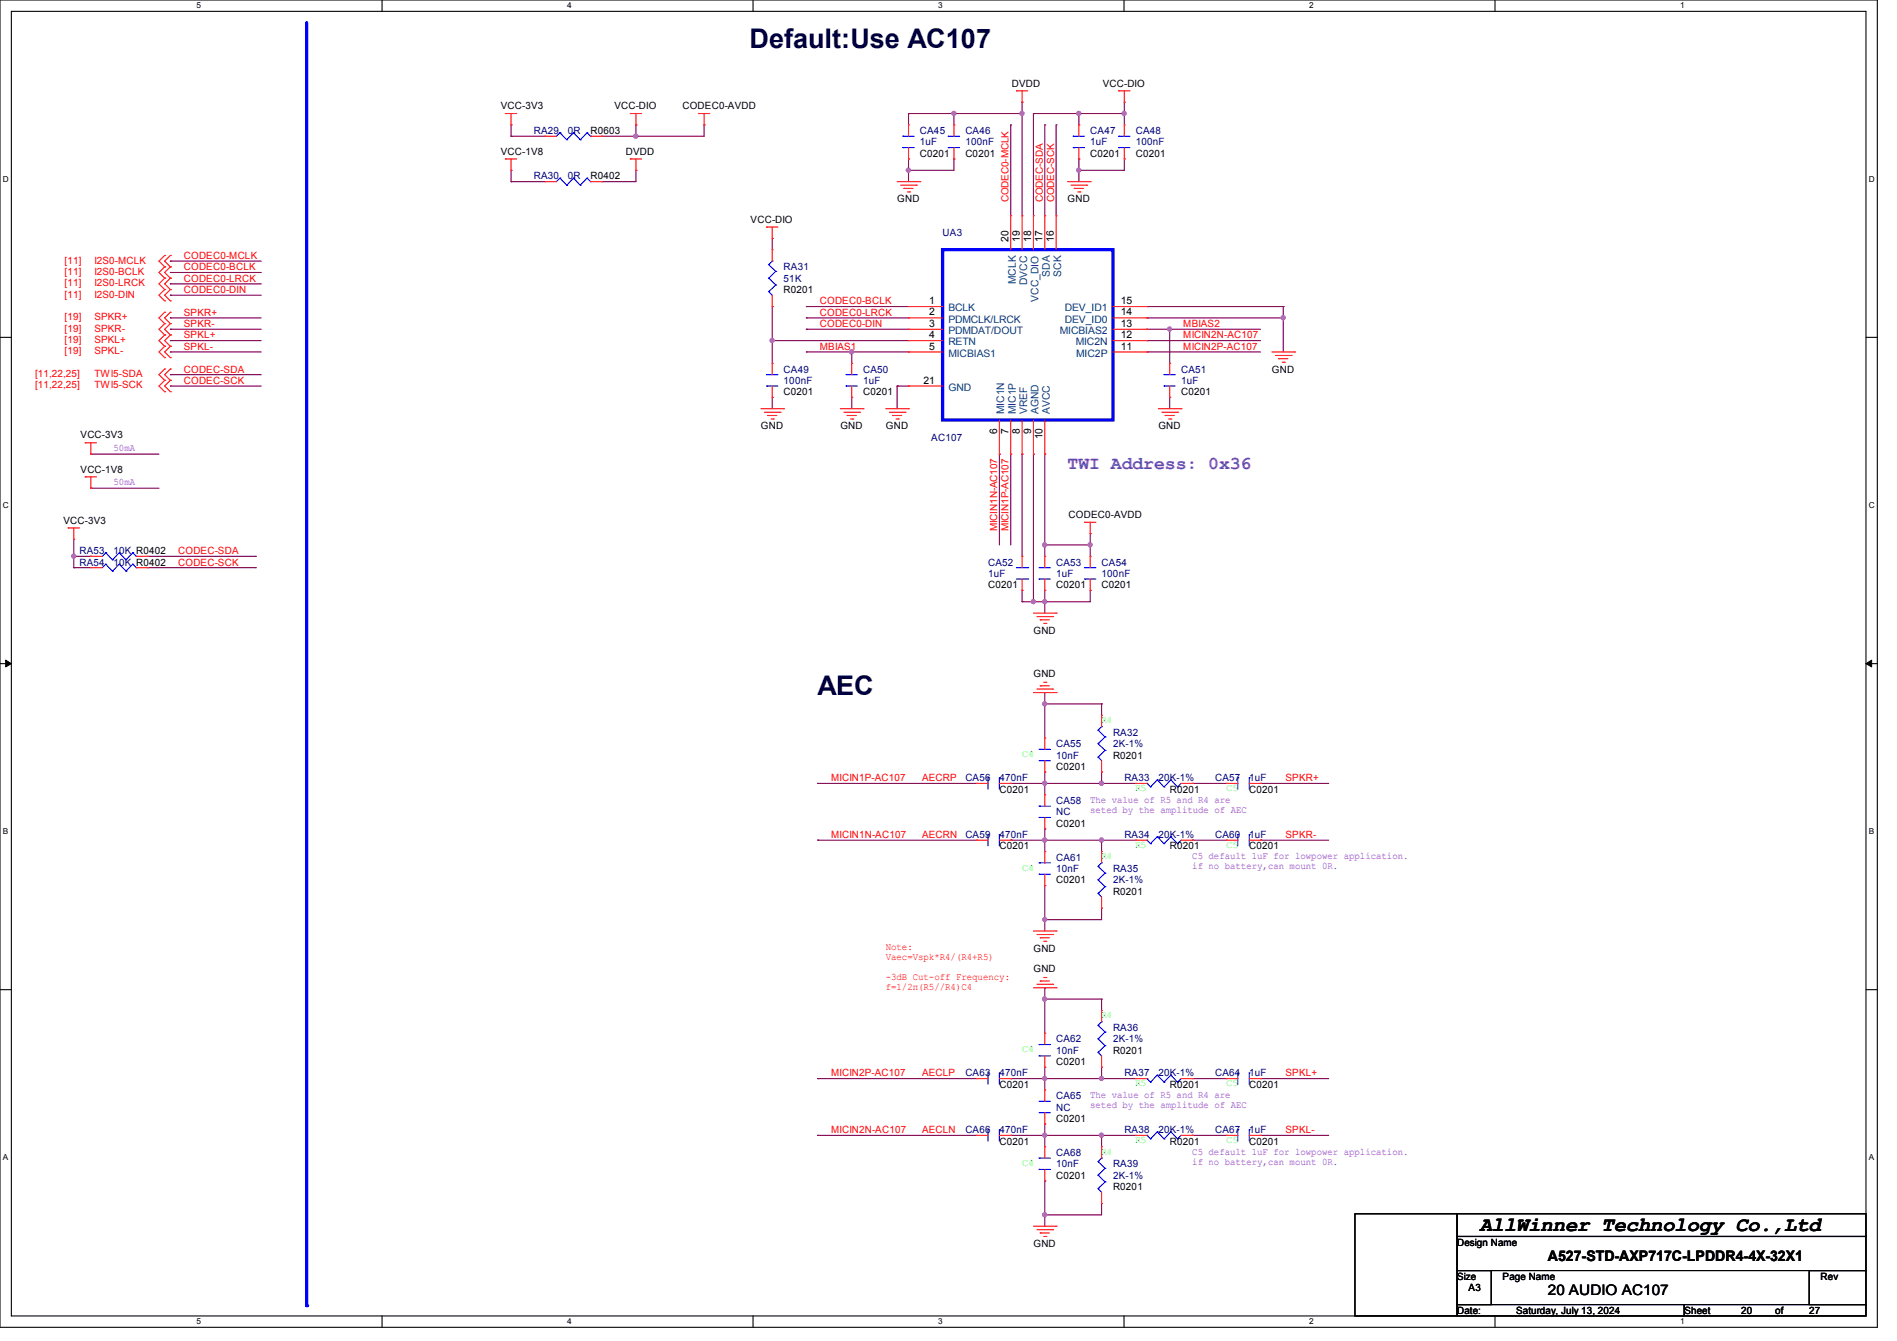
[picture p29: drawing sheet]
<svg xmlns="http://www.w3.org/2000/svg" width="297mm" height="210mm" viewBox="0 0 297 210" stroke-linecap="round" stroke-linejoin="round" font-family="sans-serif">
<defs><g id="words">
<g font-size="4.2" fill="#000040">
<text x="117.3" y="7.5">Default:Use AC107</text>
<text x="128" y="108.8">AEC</text>
</g>
<text font-size="3.2" x="231.7" y="192.7">AllWinner Technology Co.,Ltd</text>
<text font-size="2.8" fill="#8000ff" x="167.1" y="73.5">TWI Address: 0x36</text>
<g font-size="2.3">
<text x="242.3" y="197.5">A527-STD-AXP717C-LPDDR4-4X-32X1</text>
<text x="242.3" y="202.8">20 AUDIO AC107</text>
</g>
<g font-size="1.6">
<text x="78.4" y="17.1">VCC-3V3</text>
<text x="96.2" y="17.1">VCC-DIO</text>
<text x="106.9" y="17.1">CODEC0-AVDD</text>
<text x="158.4" y="13.5">DVDD</text>
<text x="172.6" y="13.5">VCC-DIO</text>
<text x="92.5" y="21">R0603</text>
<text x="78.4" y="24.2">VCC-1V8</text>
<text x="92.5" y="28.1">R0402</text>
<text x="98" y="24.2">DVDD</text>
<text x="144" y="24.6">C0201</text>
<text x="151.1" y="24.6">C0201</text>
<text x="170.7" y="24.6">C0201</text>
<text x="177.8" y="24.6">C0201</text>
<text x="117.5" y="34.9">VCC-DIO</text>
<text x="140.5" y="31.7">GND</text>
<text x="167.1" y="31.7">GND</text>
<text x="157.9" y="37.9" transform="rotate(-90 157.9 37.9)">20</text>
<text x="159.7" y="37.9" transform="rotate(-90 159.7 37.9)">19</text>
<text x="161.4" y="37.9" transform="rotate(-90 161.4 37.9)">18</text>
<text x="163.2" y="37.9" transform="rotate(-90 163.2 37.9)">17</text>
<text x="165" y="37.9" transform="rotate(-90 165 37.9)">16</text>
<text x="122.7" y="45.9">R0201</text>
<text x="145.5" y="47.6">1</text>
<text x="175.5" y="47.6">15</text>
<text x="145.5" y="49.4">2</text>
<text x="145.5" y="51.2">3</text>
<text x="145.5" y="53">4</text>
<text x="175.5" y="53">12</text>
<text x="175.5" y="51.2">13</text>
<text x="175.5" y="49.4">14</text>
<text x="145.5" y="54.7">5</text>
<text x="175.5" y="54.7">11</text>
<text x="199.1" y="58.3">GND</text>
<text x="122.7" y="61.9">C0201</text>
<text x="135.1" y="61.9">C0201</text>
<text x="144.6" y="60.1">21</text>
<text x="184.9" y="61.9">C0201</text>
<text x="12.6" y="68.7">VCC-3V3</text>
<text x="119.1" y="67.2">GND</text>
<text x="131.6" y="67.2">GND</text>
<text x="138.7" y="67.2">GND</text>
<text x="156.1" y="67.9" transform="rotate(-90 156.1 67.9)">6</text>
<text x="157.9" y="67.9" transform="rotate(-90 157.9 67.9)">7</text>
<text x="159.7" y="67.9" transform="rotate(-90 159.7 67.9)">8</text>
<text x="161.4" y="67.9" transform="rotate(-90 161.4 67.9)">9</text>
<text x="163.2" y="68.8" transform="rotate(-90 163.2 68.8)">10</text>
<text x="181.4" y="67.2">GND</text>
<text x="12.6" y="74">VCC-1V8</text>
<text x="9.9" y="82">VCC-3V3</text>
<text x="167.3" y="81.1">CODEC0-AVDD</text>
<text x="154.7" y="92.1">C0201</text>
<text x="165.4" y="92.1">C0201</text>
<text x="172.5" y="92.1">C0201</text>
<text x="161.8" y="99.2">GND</text>
<text x="161.8" y="106">GND</text>
<text x="174.3" y="118.8">R0201</text>
<text x="156.5" y="124.1">C0201</text>
<text x="165.4" y="120.6">C0201</text>
<text x="183.1" y="124.1">R0201</text>
<text x="195.6" y="124.1">C0201</text>
<text x="165.4" y="129.5">C0201</text>
<text x="156.5" y="133">C0201</text>
<text x="183.1" y="133">R0201</text>
<text x="195.6" y="133">C0201</text>
<text x="165.4" y="138.3">C0201</text>
<text x="174.3" y="140.1">R0201</text>
<text x="161.8" y="149">GND</text>
<text x="161.8" y="152.2">GND</text>
<text x="165.4" y="166.8">C0201</text>
<text x="174.3" y="165">R0201</text>
<text x="156.5" y="170.3">C0201</text>
<text x="183.1" y="170.3">R0201</text>
<text x="195.6" y="170.3">C0201</text>
<text x="156.5" y="179.2">C0201</text>
<text x="165.4" y="175.7">C0201</text>
<text x="183.1" y="179.2">R0201</text>
<text x="195.6" y="179.2">C0201</text>
<text x="165.4" y="184.6">C0201</text>
<text x="174.3" y="186.4">R0201</text>
<text x="161.8" y="195.2">GND</text>
<text x="228.1" y="195.1">Design Name</text>
<text x="228.1" y="200.4">Size</text>
<text x="229.9" y="202.2">A3</text>
<text x="235.3" y="200.4">Page Name</text>
<text x="285" y="200.4">Rev</text>
<text x="228.1" y="205.7">Date:</text>
<text x="237.4" y="205.7">Saturday, July 13, 2024</text>
<text x="263.7" y="205.7">Sheet</text>
<text x="272.6" y="205.7">20</text>
<text x="277.9" y="205.7">of</text>
<text x="283.3" y="205.7">27</text>
</g>
<g font-size="1.6" fill="#000080">
<text x="83.6" y="21">RA29</text>
<text x="88.9" y="21">0R</text>
<text x="144" y="21">CA45</text>
<text x="144" y="22.8">1uF</text>
<text x="151.1" y="21">CA46</text>
<text x="151.1" y="22.8">100nF</text>
<text x="170.7" y="21">CA47</text>
<text x="170.7" y="22.8">1uF</text>
<text x="177.8" y="21">CA48</text>
<text x="177.8" y="22.8">100nF</text>
<text x="83.6" y="28.1">RA30</text>
<text x="88.9" y="28.1">0R</text>
<text x="147.6" y="37">UA3</text>
<text x="122.7" y="42.3">RA31</text>
<text x="122.7" y="44.1">51K</text>
<text x="122.7" y="58.3">CA49</text>
<text x="135.1" y="58.3">CA50</text>
<text x="184.9" y="58.3">CA51</text>
<text x="122.7" y="60.1">100nF</text>
<text x="135.1" y="60.1">1uF</text>
<text x="184.9" y="60.1">1uF</text>
<text x="145.8" y="69">AC107</text>
<text x="12.4" y="88.6">RA54</text>
<text x="12.4" y="86.8">RA53</text>
<text x="17.8" y="88.6">10K R0402</text>
<text x="17.8" y="86.8">10K R0402</text>
<text x="154.7" y="88.6">CA52</text>
<text x="165.4" y="88.6">CA53</text>
<text x="172.5" y="88.6">CA54</text>
<text x="154.7" y="90.3">1uF</text>
<text x="165.4" y="90.3">1uF</text>
<text x="172.5" y="90.3">100nF</text>
<text x="165.4" y="117">CA55</text>
<text x="165.4" y="118.8">10nF</text>
<text x="174.3" y="115.2">RA32</text>
<text x="174.3" y="117">2K-1%</text>
<text x="151.1" y="122.3">CA56</text>
<text x="156.5" y="122.3">470nF</text>
<text x="165.4" y="125.9">CA58</text>
<text x="176" y="122.3">RA33</text>
<text x="181.4" y="122.3">20K-1%</text>
<text x="190.3" y="122.3">CA57</text>
<text x="195.6" y="122.3">1uF</text>
<text x="151.1" y="131.2">CA59</text>
<text x="156.5" y="131.2">470nF</text>
<text x="165.4" y="127.7">NC</text>
<text x="176" y="131.2">RA34</text>
<text x="181.4" y="131.2">20K-1%</text>
<text x="190.3" y="131.2">CA60</text>
<text x="195.6" y="131.2">1uF</text>
<text x="165.4" y="134.8">CA61</text>
<text x="165.4" y="136.6">10nF</text>
<text x="174.3" y="136.6">RA35</text>
<text x="174.3" y="138.3">2K-1%</text>
<text x="174.3" y="161.5">RA36</text>
<text x="165.4" y="163.2">CA62</text>
<text x="165.4" y="165">10nF</text>
<text x="174.3" y="163.2">2K-1%</text>
<text x="151.1" y="168.6">CA63</text>
<text x="156.5" y="168.6">470nF</text>
<text x="165.4" y="172.1">CA65</text>
<text x="165.4" y="173.9">NC</text>
<text x="176" y="168.6">RA37</text>
<text x="181.4" y="168.6">20K-1%</text>
<text x="190.3" y="168.6">CA64</text>
<text x="195.6" y="168.6">1uF</text>
<text x="151.1" y="177.5">CA66</text>
<text x="156.5" y="177.5">470nF</text>
<text x="176" y="177.5">RA38</text>
<text x="181.4" y="177.5">20K-1%</text>
<text x="190.3" y="177.5">CA67</text>
<text x="195.6" y="177.5">1uF</text>
<text x="165.4" y="181">CA68</text>
<text x="165.4" y="182.8">10nF</text>
<text x="174.3" y="182.8">RA39</text>
<text x="174.3" y="184.6">2K-1%</text>
</g>
<g font-size="1.6" fill="#f00">
<text x="10.1" y="41.3">[11]</text>
<text x="14.8" y="41.3">I2S0-MCLK</text>
<text x="28.8" y="40.6">CODEC0-MCLK</text>
<text x="10.1" y="43.1">[11]</text>
<text x="10.1" y="44.8">[11]</text>
<text x="10.1" y="46.6">[11]</text>
<text x="14.8" y="43.1">I2S0-BCLK</text>
<text x="14.8" y="44.8">I2S0-LRCK</text>
<text x="14.8" y="46.6">I2S0-DIN</text>
<text x="28.8" y="42.3">CODEC0-BCLK</text>
<text x="28.8" y="44.1">CODEC0-LRCK</text>
<text x="28.8" y="45.9">CODEC0-DIN</text>
<text x="128.4" y="47.7">CODEC0-BCLK</text>
<text x="10.1" y="50.2">[19]</text>
<text x="10.1" y="51.9">[19]</text>
<text x="10.1" y="53.7">[19]</text>
<text x="14.8" y="50.2">SPKR+</text>
<text x="14.8" y="51.9">SPKR-</text>
<text x="14.8" y="53.7">SPKL+</text>
<text x="28.8" y="49.4">SPKR+</text>
<text x="28.8" y="51.2">SPKR-</text>
<text x="28.8" y="53">SPKL+</text>
<text x="128.4" y="49.4">CODEC0-LRCK</text>
<text x="128.4" y="51.2">CODEC0-DIN</text>
<text x="185.3" y="51.2">MBIAS2</text>
<text x="185.3" y="53">MICIN2N-AC107</text>
<text x="5.5" y="59.1">[11,22,25]</text>
<text x="10.1" y="55.5">[19]</text>
<text x="14.8" y="59.1">TWI5-SDA</text>
<text x="14.8" y="55.5">SPKL-</text>
<text x="28.8" y="58.3">CODEC-SDA</text>
<text x="28.8" y="54.8">SPKL-</text>
<text x="128.4" y="54.8">MBIAS1</text>
<text x="185.3" y="54.8">MICIN2P-AC107</text>
<text x="5.5" y="60.8">[11,22,25]</text>
<text x="14.8" y="60.8">TWI5-SCK</text>
<text x="28.8" y="60.1">CODEC-SCK</text>
<text x="27.9" y="88.6">CODEC-SCK</text>
<text x="27.9" y="86.8">CODEC-SDA</text>
<text x="130.1" y="122.3">MICIN1P-AC107</text>
<text x="144.4" y="122.3">AECRP</text>
<text x="201.3" y="122.3">SPKR+</text>
<text x="130.1" y="131.2">MICIN1N-AC107</text>
<text x="144.4" y="131.2">AECRN</text>
<text x="201.3" y="131.2">SPKR-</text>
<text x="138.7" y="148.8">Note:</text>
<text x="138.7" y="150.4">Vaec=Vspk*R4/(R4+R5)</text>
<text x="138.7" y="153.5">-3dB Cut-off Frequency:</text>
<text x="138.7" y="155.1">f=1/2π(R5//R4)C4</text>
<text x="130.1" y="168.6">MICIN2P-AC107</text>
<text x="144.4" y="168.6">AECLP</text>
<text x="201.3" y="168.6">SPKL+</text>
<text x="130.1" y="177.5">MICIN2N-AC107</text>
<text x="144.4" y="177.5">AECLN</text>
<text x="201.3" y="177.5">SPKL-</text>
</g>
<g font-size="1.6" fill="#004080">
<text x="159" y="44.5" transform="rotate(-90 159 44.5)">MCLK</text>
<text x="160.8" y="44.7" transform="rotate(-90 160.8 44.7)">DVCC</text>
<text x="162.6" y="47.3" transform="rotate(-90 162.6 47.3)">VCC_DIO</text>
<text x="164.4" y="43.4" transform="rotate(-90 164.4 43.4)">SDA</text>
<text x="166.1" y="43.4" transform="rotate(-90 166.1 43.4)">SCK</text>
<text x="148.5" y="48.7">BCLK</text>
<text x="148.5" y="50.5">PDMCLK/LRCK</text>
<text x="148.5" y="52.3">PDMDAT/DOUT</text>
<text x="165.9" y="52.3">MICBIAS2</text>
<text x="166.7" y="50.5">DEV_ID0</text>
<text x="166.7" y="48.7">DEV_ID1</text>
<text x="148.5" y="54.1">RETN</text>
<text x="148.5" y="55.8">MICBIAS1</text>
<text x="168.4" y="54.1">MIC2N</text>
<text x="168.5" y="55.8">MIC2P</text>
<text x="148.5" y="61.2">GND</text>
<text x="157.2" y="64.9" transform="rotate(-90 157.2 64.9)">MIC1N</text>
<text x="159" y="64.9" transform="rotate(-90 159 64.9)">MIC1P</text>
<text x="160.8" y="64.9" transform="rotate(-90 160.8 64.9)">VREF</text>
<text x="162.6" y="64.9" transform="rotate(-90 162.6 64.9)">AGND</text>
<text x="164.4" y="64.9" transform="rotate(-90 164.4 64.9)">AVCC</text>
</g>
<g font-size="1.6" fill="#8000ff">
<text x="17.8" y="70.6">50mA</text>
<text x="17.8" y="75.9">50mA</text>
<text x="170.7" y="125.7">The value of R5 and R4 are</text>
<text x="170.7" y="127.3">seted by the amplitude of AEC</text>
<text x="186.7" y="134.6">C5 default 1uF for lowpower application.</text>
<text x="186.7" y="136.1">if no battery,can mount 0R.</text>
<text x="170.7" y="171.9">The value of R5 and R4 are</text>
<text x="170.7" y="173.5">seted by the amplitude of AEC</text>
<text x="186.7" y="180.8">C5 default 1uF for lowpower application.</text>
<text x="186.7" y="182.4">if no battery,can mount 0R.</text>
</g>
<g font-size="1.6" fill="#0f0">
<text x="172.5" y="113.2">R4</text>
<text x="160" y="118.6">C4</text>
<text x="177.8" y="123.9">R5</text>
<text x="192" y="123.9">C5</text>
<text x="160" y="136.4">C4</text>
<text x="172.5" y="134.6">R4</text>
<text x="177.8" y="132.8">R5</text>
<text x="192" y="132.8">C5</text>
<text x="172.5" y="159.5">R4</text>
<text x="160" y="164.8">C4</text>
<text x="177.8" y="170.1">R5</text>
<text x="192" y="170.1">C5</text>
<text x="177.8" y="179">R5</text>
<text x="192" y="179">C5</text>
<text x="160" y="182.6">C4</text>
<text x="172.5" y="180.8">R4</text>
</g>
<g font-size="1.5" fill="#f00">
<text x="157.9" y="31.7" transform="rotate(-90 157.9 31.7)">CODEC0-MCLK</text>
<text x="163.2" y="31.7" transform="rotate(-90 163.2 31.7)">CODEC-SDA</text>
<text x="165" y="31.7" transform="rotate(-90 165 31.7)">CODEC-SCK</text>
<text x="156.1" y="83.2" transform="rotate(-90 156.1 83.2)">MICIN1N-AC107</text>
<text x="157.9" y="83.2" transform="rotate(-90 157.9 83.2)">MICIN1P-AC107</text>
</g>
<g font-size="1.3">
<text x="30.8" y="1.3">5</text>
<text x="88.8" y="1.3">4</text>
<text x="146.9" y="1.3">3</text>
<text x="205" y="1.3">2</text>
<text x="263.1" y="1.3">1</text>
<text x=".5" y="28.4">D</text>
<text x="292.6" y="28.4">D</text>
<text x=".5" y="79.5">C</text>
<text x="292.6" y="79.5">C</text>
<text x=".5" y="130.6">B</text>
<text x="292.6" y="130.6">B</text>
<text x=".5" y="181.7">A</text>
<text x="292.6" y="181.7">A</text>
<text x="30.8" y="207.4">5</text>
<text x="88.8" y="207.4">4</text>
<text x="146.9" y="207.4">3</text>
<text x="205" y="207.4">2</text>
<text x="263.1" y="207.4">1</text>
</g>
</g></defs>
<path d="M0 0h293.9v207.9h-293.9zM1.8 1.8h290.3v204.3h-290.3z" fill="none" stroke="#000" stroke-width=".17"/>
<g fill="#fff">
<path d="M30.8 .2h.7v1.4h-.7z"/>
<path d="M30.8 206.2h.7v1.4h-.7z"/>
</g>
<path d="M59.8 0v1.8M59.8 206.1v1.8" fill="none" stroke="#000" stroke-width=".17"/>
<g fill="#fff">
<path d="M88.8 .2h.7v1.4h-.7z"/>
<path d="M88.8 206.2h.7v1.4h-.7z"/>
</g>
<path d="M117.9 0v1.8M117.9 206.1v1.8" fill="none" stroke="#000" stroke-width=".17"/>
<g fill="#fff">
<path d="M146.9 .2h.7v1.4h-.7z"/>
<path d="M146.9 206.2h.7v1.4h-.7z"/>
</g>
<path d="M176 0v1.8M176 206.1v1.8" fill="none" stroke="#000" stroke-width=".17"/>
<g fill="#fff">
<path d="M205 .2h.7v1.4h-.7z"/>
<path d="M205 206.2h.7v1.4h-.7z"/>
</g>
<path d="M234.1 0v1.8M234.1 206.1v1.8" fill="none" stroke="#000" stroke-width=".17"/>
<g fill="#fff">
<path d="M263.1 .2h.6v1.4h-.6z"/>
<path d="M263.1 206.2h.6v1.4h-.6z"/>
<path d="M.5 27.3h.9v1.4h-.9z"/>
<path d="M292.6 27.3h.9v1.4h-.9z"/>
<path d="M.5 78.4h.9v1.4h-.9z"/>
<path d="M292.6 78.4h.9v1.4h-.9z"/>
</g>
<path d="M0 52.8h1.8M292.1 52.8h1.8" fill="none" stroke="#000" stroke-width=".17"/>
<g fill="#fff">
<path d="M.5 129.5h.8v1.4h-.8z"/>
<path d="M292.6 129.5h.8v1.4h-.8z"/>
</g>
<path d="M0 103.9h1.8M292.1 103.9h1.8" fill="none" stroke="#000" stroke-width=".17"/>
<path d="M.9 103.4l.9 .5-.9 .5zM292.1 103.9l.9-.5v1z" fill="#000" stroke="#000" stroke-width=".16"/>
<g fill="#fff">
<path d="M.5 180.5h.8v1.4h-.8z"/>
<path d="M292.6 180.5h.8v1.4h-.8z"/>
</g>
<path d="M0 155h1.8M292.1 155h1.8" fill="none" stroke="#000" stroke-width=".17"/>
<path d="M48 3.6v200.9" fill="none" stroke="#00f" stroke-width=".51"/>
<circle cx="48" cy="204.5" r=".25" fill="#00f"/>
<g fill="none" stroke="#800040" stroke-width=".17">
<path d="M80 19.6h.1M80 19.6v1.7M99.6 19.6h.1M99.6 19.6v1.7M110.2 19.6h.1M110.2 19.6v1.7h-16M142.2 17.8h.1M142.2 17.8v1.8M142.2 17.8h17.8M149.4 17.8h.1M149.4 17.8v1.8M158.2 19.6h.1"/>
<path d="M158.2 19.6v14.2M160 16h.1M160 17.8h.1M160 16v17.8M161.8 17.8h.1M161.8 17.8v16M161.8 17.8h14.2M163.6 19.6h.1M163.6 19.6v14.2M165.4 19.6h.1M165.4 19.6v14.2M168.9 17.8h.1"/>
<path d="M168.9 17.8v1.8M176 16h.1M176 17.8h.1M176 16v3.6M80 21.3h.1M80 28.4h.1M80 26.7h.1M80 26.7v1.7M80 21.3h5.3M80 28.4h5.3M94.2 21.3h.1M94.2 28.4h.1"/>
<path d="M99.6 21.3h.1M99.6 26.7h.1M99.6 26.7v1.7h-5.4M120.9 37.3h.1M120.9 37.3v1.8M142.2 24.9h.1M142.2 26.7h.1M142.2 24.9v3.5M149.4 24.9h.1M149.4 24.9v1.8h-7.2M168.9 24.9h.1M168.9 26.7h.1"/>
<path d="M168.9 24.9v3.5M176 24.9h.1M176 24.9v1.8h-7.1M26.7 42.7h.1M26.7 40.9h.1M26.7 44.4h.1M26.7 46.2h.1M26.7 58.7h.1M26.7 49.8h.1M26.7 51.6h.1M26.7 53.3h.1M26.7 55.1h.1"/>
<path d="M26.7 49.8h14.2M26.7 51.6h14.2M26.7 53.3h14.2M26.7 55.1h14.2M26.7 42.7h14.2M26.7 40.9h14.2M26.7 44.4h14.2M26.7 46.2h14.2M26.7 58.7h14.2M120.9 48h.1M120.9 53.3h.1M120.9 48v8.9"/>
<path d="M120.9 53.3h21.3M126.2 48h.1M126.2 49.8h.1M126.2 51.6h.1M126.2 55.1h.1M126.2 48h16M126.2 49.8h16M126.2 51.6h16M126.2 55.1h16M133.3 55.1h.1M133.3 55.1v1.8M179.6 51.6h.1"/>
<path d="M179.6 55.1h.1M179.6 53.3h.1M179.6 48h.1M179.6 49.8h.1M179.6 48h21.3M179.6 49.8h21.3M179.6 51.6h17.8M179.6 53.3h17.8M179.6 55.1h17.8M183.1 51.6h.1M183.1 51.6v5.3M200.9 48h.1"/>
<path d="M200.9 49.8h.1M200.9 48v7.1M14.2 76.5h.1M14.2 71.1h.1M14.2 76.5h10.7M14.2 71.1h10.7M26.7 60.5h.1M26.7 60.5h14.2M120.9 62.2h.1M120.9 62.2v1.8M133.3 62.2h.1M133.3 62.2v1.8"/>
<path d="M140.5 60.5h.1M140.5 60.5v3.5M140.5 60.5h1.7M156.5 71.1h.1M156.5 71.1v14.2M158.2 71.1h.1M158.2 71.1v14.2M160 71.1h.1M160 71.1v16M161.8 71.1h.1M161.8 71.1v23.1M163.6 71.1h.1"/>
<path d="M163.6 71.1v16M183.1 62.2h.1M183.1 62.2v1.8M11.6 87.1h.1M11.6 88.9h.1M11.6 88.9h2.6M11.6 87.1h2.6M11.6 84.5v4.4M14.2 87.1h.1M23.1 88.9h16.9M23.1 87.1h16.9M40 88.9h.1"/>
<path d="M40 87.1h.1M160 92.5h.1M160 94.2h.1M160 92.5v1.7M161.8 94.2h.1M163.6 92.5h.1M163.6 94.2h.1M163.6 85.3h.1M163.6 92.5v3.5M163.6 85.3h7.1M170.7 92.5h.1M170.7 85.3h.1"/>
<path d="M170.7 83.6h.1M170.7 92.5v1.7h-10.7M170.7 83.6v3.5M163.6 108.5h.1M163.6 110.2h.1M163.6 108.5v7.1M163.6 110.2h8.9M172.5 110.2h.1M172.5 110.2v1.8M128 122.7h.1M128 131.6h.1M128 122.7h24.9"/>
<path d="M128 131.6h24.9M158.2 122.7h.1M158.2 131.6h.1M158.2 122.7h19.6M158.2 131.6h19.6M163.6 138.7h.1M163.6 120.9h.1M163.6 122.7h.1M163.6 129.8h.1M163.6 131.6h.1M163.6 120.9v3.6M163.6 129.8v3.5"/>
<path d="M163.6 138.7v7.1M172.5 120.9h.1M172.5 122.7h.1M172.5 131.6h.1M172.5 120.9v1.8M172.5 131.6v1.7M186.7 122.7h.1M186.7 131.6h.1M186.7 122.7h5.3M186.7 131.6h5.3M197.4 122.7h.1M197.4 131.6h.1"/>
<path d="M197.4 122.7h10.6M197.4 131.6h10.6M163.6 144h.1M163.6 154.7h.1M163.6 156.5h.1M163.6 154.7v7.1M163.6 156.5h8.9M172.5 142.2h.1M172.5 156.5h.1M172.5 142.2v1.8h-8.9M172.5 156.5v1.7M128 168.9h.1"/>
<path d="M128 177.8h.1M128 168.9h24.9M128 177.8h24.9M158.2 168.9h.1M158.2 177.8h.1M158.2 168.9h19.6M158.2 177.8h19.6M163.6 167.1h.1M163.6 168.9h.1M163.6 176h.1M163.6 177.8h.1M163.6 167.1v3.6"/>
<path d="M163.6 176v3.6M172.5 167.1h.1M172.5 168.9h.1M172.5 177.8h.1M172.5 167.1v1.8M172.5 177.8v1.8M186.7 168.9h.1M186.7 177.8h.1M186.7 168.9h5.3M186.7 177.8h5.3M197.4 168.9h.1M197.4 177.8h.1"/>
<path d="M197.4 168.9h10.6M197.4 177.8h10.6M163.6 184.9h.1M163.6 190.2h.1M163.6 184.9v7.1M172.5 188.5h.1M172.5 188.5v1.7h-8.9"/>
</g>
<g fill="#f0f" stroke="#f0f" stroke-width=".17">
<circle cx="120.9" cy="53.3" r=".32"/>
<circle cx="133.3" cy="55.1" r=".32"/>
<circle cx="163.6" cy="94.2" r=".32"/>
<circle cx="161.8" cy="94.2" r=".32"/>
<circle cx="163.6" cy="85.3" r=".32"/>
<circle cx="170.7" cy="85.3" r=".32"/>
<circle cx="142.2" cy="26.6" r=".32"/>
<circle cx="149.3" cy="17.8" r=".32"/>
<circle cx="160" cy="17.8" r=".32"/>
<circle cx="168.9" cy="17.8" r=".32"/>
<circle cx="176" cy="17.8" r=".32"/>
<circle cx="168.9" cy="26.6" r=".32"/>
<circle cx="183.1" cy="51.5" r=".32"/>
<circle cx="200.9" cy="49.8" r=".32"/>
<circle cx="172.4" cy="122.7" r=".32"/>
<circle cx="163.6" cy="122.7" r=".32"/>
<circle cx="163.6" cy="110.2" r=".32"/>
<circle cx="163.6" cy="131.6" r=".32"/>
<circle cx="172.4" cy="131.6" r=".32"/>
<circle cx="163.6" cy="144" r=".32"/>
<circle cx="172.4" cy="168.9" r=".32"/>
<circle cx="163.6" cy="168.9" r=".32"/>
<circle cx="163.6" cy="156.4" r=".32"/>
<circle cx="172.4" cy="177.8" r=".32"/>
<circle cx="163.6" cy="177.8" r=".32"/>
<circle cx="163.6" cy="190.2" r=".32"/>
<circle cx="99.5" cy="21.3" r=".32"/>
<circle cx="11.5" cy="87.1" r=".32"/>
</g>
<g fill="none" stroke="#f00" stroke-width=".17">
<path d="M79.1 17.8h.1M79.1 17.8h1.8M80 19.6h.1M80 17.8v1.8M98.7 17.8h.1M98.7 17.8h1.8M99.6 19.6h.1M99.6 17.8v1.8M109.3 17.8h.1M109.3 17.8h1.8M110.2 19.6h.1M110.2 17.8v1.8"/>
<path d="M142.2 19.6h.1M142.2 19.6v1.7M149.4 19.6h.1M149.4 19.6v1.7M159.1 14.2h.1M159.1 14.2h1.8M160 16h.1M160 14.2v1.8M168.9 19.6h.1M168.9 19.6v1.7M175.1 14.2h.1M175.1 14.2h1.8"/>
<path d="M176 16h.1M176 19.6h.1M176 14.2v1.8M176 19.6v1.7M79.1 24.9h.1M79.1 24.9h1.8M80 26.7h.1M80 24.9v1.8M85.3 21.3h.1M85.3 28.4h.1M85.3 28.4h1.8M85.3 21.3h1.8"/>
<path d="M92.5 28.4h1.7M92.5 21.3h1.7M94.2 21.3h.1M94.2 28.4h.1M98.7 24.9h.1M98.7 24.9h1.8M99.6 26.7h.1M99.6 24.9v1.8M120 35.6h.1M120 35.6h1.8M120.9 37.3h.1M120.9 39.1h.1"/>
<path d="M120.9 35.6v1.7M120.9 39.1v1.8M140.5 28.4h3.5M141 29h2.5M141.5 29.5h.1M141.5 29.5h1.5M142.1 30.1h.3M142.2 24.9h.1M142.2 23.1v1.8M142.4 30.1h.1M143.5 29h.1M144 28.4h.1"/>
<path d="M149.4 24.9h.1M149.4 23.1v1.8M158.2 33.8h.1M158.2 33.8v5.3M160 33.8h.1M160 33.8v5.3M161.8 33.8h.1M161.8 33.8v5.3M163.6 33.8h.1M163.6 33.8v5.3M165.4 33.8h.1M165.4 33.8v5.3"/>
<path d="M167.1 28.4h3.6M167.7 29h2.4M168.2 29.5h.1M168.2 29.5h1.4M168.7 30.1h.4M168.9 24.9h.1M168.9 23.1v1.8M169.1 30.1h.1M170.1 29h.1M170.7 28.4h.1M176 24.9h.1M176 23.1v1.8"/>
<path d="M25.8 41.8h.1M25.8 43.6h.1M25.8 40h.1M25.8 45.3h.1M25.8 47.1h.1M25.8 59.6h.1M25.8 57.8h.1M25.8 48.9h.1M25.8 50.7h.1M25.8 52.5h.1M25.8 54.2h.1M25.8 56h.1"/>
<path d="M25.8 41.8l-.9 .9 .9 .9M25.8 40l-.9 .9 .9 .9M25.8 43.6l-.9 .8 .9 .9M25.8 45.3l-.9 .9 .9 .9M25.8 59.6l-.9 .9 .9 .8M25.8 57.8l-.9 .9 .9 .9M25.8 48.9l-.9 .9 .9 .9M25.8 50.7l-.9 .9 .9 .9M25.8 52.5l-.9 .8 .9 .9M25.8 54.2l-.9 .9 .9 .9M26.7 41.8h.1M26.7 43.6h.1"/>
<path d="M26.7 40h.1M26.7 45.3h.1M26.7 47.1h.1M26.7 59.6h.1M26.7 57.8h.1M26.7 48.9h.1M26.7 50.7h.1M26.7 52.5h.1M26.7 54.2h.1M26.7 56h.1M26.7 41.8l-.9 .9 .9 .9M26.7 40l-.9 .9 .9 .9"/>
<path d="M26.7 43.6l-.9 .8 .9 .9M26.7 45.3l-.9 .9 .9 .9M26.7 59.6l-.9 .9 .9 .8M26.7 57.8l-.9 .9 .9 .9M26.7 48.9l-.9 .9 .9 .9M26.7 50.7l-.9 .9 .9 .9M26.7 52.5l-.9 .8 .9 .9M26.7 54.2l-.9 .9 .9 .9M120.9 56.9h.1M120.9 48h.1M120.9 46.2v1.8M120.9 56.9v1.8"/>
<path d="M133.3 56.9h.1M133.3 56.9v1.8M142.2 48h.1M142.2 49.8h.1M142.2 51.6h.1M142.2 53.3h.1M142.2 55.1h.1M142.2 55.1h5.4M142.2 48h5.4M142.2 49.8h5.4M142.2 51.6h5.4M142.2 53.3h5.4"/>
<path d="M174.2 55.1h5.4M174.2 48h5.4M174.2 49.8h5.4M174.2 51.6h5.4M174.2 53.3h5.4M179.6 55.1h.1M179.6 53.3h.1M179.6 51.6h.1M179.6 49.8h.1M179.6 48h.1M183.1 56.9h.1M183.1 56.9v1.8"/>
<path d="M199.1 55.1h3.6M199.7 55.7h2.4M200.2 56.2h.1M200.2 56.2h1.4M200.7 56.7h.4M201.1 56.7h.1M202.1 55.7h.1M202.7 55.1h.1M13.3 69.3h.1M13.3 74.7h.1M13.3 69.3h1.8M13.3 74.7h1.8"/>
<path d="M14.2 71.1h.1M14.2 76.5h.1M14.2 69.3v1.8M14.2 74.7v1.8M25.8 61.3h.1M26.7 61.3h.1M119.1 64h3.6M119.7 64.6h2.4M120.2 65.1h.1M120.2 65.1h1.4M120.7 65.6h.4M120.9 62.2h.1"/>
<path d="M120.9 60.5v1.7M121.1 65.6h.1M122.1 64.6h.1M122.7 64h.1M131.6 64h3.5M132.1 64.6h2.5M132.6 65.1h.1M132.6 65.1h1.5M133.2 65.6h.3M133.3 62.2h.1M133.3 60.5v1.7M133.5 65.6h.1"/>
<path d="M134.6 64.6h.1M135.1 64h.1M138.7 64h3.5M139.2 64.6h2.5M139.7 65.1h.1M139.7 65.1h1.5M140.3 65.6h.3M140.6 65.6h.1M141.7 64.6h.1M142.2 64h.1M142.2 60.5h.1M142.2 60.5h5.4"/>
<path d="M156.5 71.1h.1M156.5 65.8v5.3M158.2 71.1h.1M158.2 65.8v5.3M160 71.1h.1M160 65.8v5.3M161.8 71.1h.1M161.8 65.8v5.3M163.6 71.1h.1M163.6 65.8v5.3M181.4 64h3.5M181.9 64.6h2.5"/>
<path d="M182.4 65.1h.1M182.4 65.1h1.5M183 65.6h.3M183.1 62.2h.1M183.1 60.5v1.7M183.3 65.6h.1M184.4 64.6h.1M184.9 64h.1M10.7 82.7h.1M10.7 82.7h1.7M11.6 84.5h.1M11.6 82.7v1.8"/>
<path d="M14.2 88.9h.1M14.2 87.1h.1M14.2 88.9h1.8M14.2 87.1h1.8M21.3 88.9h1.8M21.3 87.1h1.8M23.1 88.9h.1M23.1 87.1h.1M160 87.1h.1M160 92.5h.1M160 87.1v1.8M160 90.7v1.8"/>
<path d="M161.8 96h3.6M162.3 96.6h2.5M162.9 97.1h.1M162.9 97.1h1.4M163.4 97.6h.3M163.6 87.1h.1M163.6 92.5h.1M163.6 87.1v1.8M163.6 90.7v1.8M163.7 97.6h.1M164.8 96.6h.1M165.4 96h.1"/>
<path d="M169.8 81.8h.1M169.8 81.8h1.8M170.7 83.6h.1M170.7 87.1h.1M170.7 92.5h.1M170.7 81.8v1.8M170.7 87.1v1.8M170.7 90.7v1.8M161.8 108.5h3.6M162.3 107.9h2.5M162.9 107.4h.1M162.9 107.4h1.4"/>
<path d="M163.4 106.8h.3M163.6 115.6h.1M163.6 115.6v1.7M163.6 119.1v1.8M163.7 106.8h.1M164.8 107.9h.1M165.4 108.5h.1M172.5 112h.1M172.5 112v1.8M172.5 119.1v1.8M152.9 122.7h.1M152.9 131.6h.1"/>
<path d="M152.9 122.7h1.8M152.9 131.6h1.8M156.5 122.7h1.7M156.5 131.6h1.7M158.2 122.7h.1M158.2 131.6h.1M163.6 124.5h.1M163.6 129.8h.1M163.6 120.9h.1M163.6 133.3h.1M163.6 138.7h.1M163.6 124.5v1.7"/>
<path d="M163.6 128v1.8M163.6 133.3v1.8M163.6 136.9v1.8M172.5 120.9h.1M172.5 133.3h.1M172.5 133.3v1.8M177.8 122.7h.1M177.8 131.6h.1M177.8 122.7h1.8M177.8 131.6h1.8M184.9 122.7h1.8M184.9 131.6h1.8"/>
<path d="M186.7 122.7h.1M186.7 131.6h.1M192 122.7h.1M192 131.6h.1M192 122.7h1.8M192 131.6h1.8M195.6 122.7h1.8M195.6 131.6h1.8M197.4 122.7h.1M197.4 131.6h.1M161.8 145.8h3.6M161.8 154.7h3.6"/>
<path d="M162.3 146.3h2.5M162.3 154.1h2.5M162.9 146.9h.1M162.9 153.6h.1M162.9 146.9h1.4M162.9 153.6h1.4M163.4 147.4h.3M163.4 153.1h.3M163.7 147.4h.1M163.7 153.1h.1M164.8 146.3h.1M164.8 154.1h.1"/>
<path d="M165.4 145.8h.1M165.4 154.7h.1M172.5 158.2h.1M172.5 142.2h.1M172.5 140.5v1.7M172.5 158.2v1.8M152.9 168.9h.1M152.9 177.8h.1M152.9 168.9h1.8M152.9 177.8h1.8M156.5 168.9h1.7M156.5 177.8h1.7"/>
<path d="M158.2 168.9h.1M158.2 177.8h.1M163.6 170.7h.1M163.6 176h.1M163.6 161.8h.1M163.6 167.1h.1M163.6 179.6h.1M163.6 161.8v1.8M163.6 165.4v1.7M163.6 170.7v1.8M163.6 174.2v1.8M163.6 179.6v1.8"/>
<path d="M172.5 167.1h.1M172.5 179.6h.1M172.5 165.4v1.7M172.5 179.6v1.8M177.8 168.9h.1M177.8 177.8h.1M177.8 168.9h1.8M177.8 177.8h1.8M184.9 168.9h1.8M184.9 177.8h1.8M186.7 168.9h.1M186.7 177.8h.1"/>
<path d="M192 168.9h.1M192 177.8h.1M192 168.9h1.8M192 177.8h1.8M195.6 168.9h1.8M195.6 177.8h1.8M197.4 168.9h.1M197.4 177.8h.1M161.8 192h3.6M162.3 192.6h2.5M162.9 193.1h.1M162.9 193.1h1.4"/>
<path d="M163.4 193.6h.3M163.6 184.9h.1M163.6 183.1v1.8M163.7 193.6h.1M164.8 192.6h.1M165.4 192h.1M172.5 188.5h.1M172.5 186.7v1.8"/>
</g>
<path d="M212.1 190.1h16v16h-16zM228.1 190.1h64v3.5h-64zM228.1 193.6h64v5.4h-64zM228.1 199h5.4v5.3h-5.4zM283.3 199h8.8v5.3h-8.8zM228.1 204.3h35.6v1.8h-35.6zM263.7 204.3h28.4v1.8h-28.4z" fill="none" stroke="#000" stroke-width=".17"/>
<g fill="none" stroke="#00f" stroke-width=".17">
<path d="M87.7 20.8h.1M87.7 27.9h.1M87.7 20.8l-.6 .5M87.7 20.8l1 1.1M87.7 27.9l-.6 .5M87.7 27.9l1 1.1M88.7 21.9h.1M88.7 29h.1M89.8 20.8h.1M89.8 27.9h.1M89.8 20.8l-1.1 1.1M89.8 20.8l1 1.1"/>
<path d="M89.8 27.9l-1.1 1.1M89.8 27.9l1 1.1M90.8 21.9h.1M90.8 29h.1M91.9 20.8h.1M91.9 27.9h.1M91.9 20.8l-1.1 1.1M91.9 20.8l.6 .5M91.9 27.9l-1.1 1.1M91.9 27.9l.6 .5M92.5 21.3h.1M92.5 28.4h.1"/>
<path d="M141.4 21.3h.1M141.4 23.1h.1M141.4 21.3h1.7M141.4 23.1h1.7M148.5 21.3h.1M148.5 23.1h.1M148.5 21.3h1.7M148.5 23.1h1.7M168 21.3h.1M168 23.1h.1M168 21.3h1.8M168 23.1h1.8"/>
<path d="M175.1 21.3h.1M175.1 23.1h.1M175.1 21.3h1.8M175.1 23.1h1.8M120 58.7h.1M120 58.7h1.8M120.4 45.7h.1M120.4 43.6h.1M120.4 41.4h.1M120.4 45.7l.5 .5M120.4 43.6l1.1 1M120.4 41.4l1.1 1.1"/>
<path d="M120.9 40.9h.1M120.9 40.9l-.5 .5M121.5 44.6h.1M121.5 42.5h.1M121.5 44.6l-1.1 1.1M121.5 42.5l-1.1 1.1M132.5 58.7h.1M132.5 58.7h1.7M182.2 58.7h.1M182.2 58.7h1.8M120 60.5h.1M120 60.5h1.8"/>
<path d="M132.5 60.5h.1M132.5 60.5h1.7M182.2 60.5h.1M182.2 60.5h1.8M16.6 88.3h.1M16.6 86.6h.1M16.6 88.3l-.6 .6M16.6 88.3l1 1.2M16.6 86.6l-.6 .5M16.6 86.6l1 1.1M17.6 89.5h.1M17.6 87.7h.1"/>
<path d="M18.7 88.3h.1M18.7 86.6h.1M18.7 88.3l-1.1 1.2M18.7 88.3l1 1.2M18.7 86.6l-1.1 1.1M18.7 86.6l1 1.1M19.7 89.5h.1M19.7 87.7h.1M20.8 88.3h.1M20.8 86.6h.1M20.8 88.3l-1.1 1.2M20.8 88.3l.5 .6"/>
<path d="M20.8 86.6l-1.1 1.1M20.8 86.6l.5 .5M21.3 88.9h.1M21.3 87.1h.1M159.1 88.9h1.8M159.1 90.7h1.8M160.9 88.9h.1M160.9 90.7h.1M162.7 88.9h.1M162.7 90.7h.1M162.7 88.9h1.8M162.7 90.7h1.8"/>
<path d="M169.8 88.9h.1M169.8 90.7h.1M169.8 88.9h1.8M169.8 90.7h1.8M162.7 117.3h.1M162.7 119.1h.1M162.7 117.3h1.8M162.7 119.1h1.8M171.9 118.6h.1M171.9 116.5h.1M171.9 114.3h.1M171.9 118.6l.6 .5"/>
<path d="M171.9 116.5l1.1 1M171.9 114.3l1.1 1.1M172.5 113.8h.1M172.5 113.8l-.6 .5M173 117.5h.1M173 115.4h.1M173 117.5l-1.1 1.1M173 115.4l-1.1 1.1M154.7 121.8h.1M154.7 130.7h.1M154.7 121.8v1.8M154.7 130.7v1.8"/>
<path d="M156.5 121.8h.1M156.5 130.7h.1M156.5 121.8v1.8M156.5 130.7v1.8M162.7 126.2h.1M162.7 128h.1M162.7 135.1h.1M162.7 136.9h.1M162.7 126.2h1.8M162.7 128h1.8M162.7 135.1h1.8M162.7 136.9h1.8"/>
<path d="M171.9 139.9h.1M171.9 137.8h.1M171.9 135.7h.1M171.9 139.9l.6 .6M171.9 137.8l1.1 1.1M171.9 135.7l1.1 1M172.5 135.1h.1M172.5 135.1l-.6 .6M173 138.9h.1M173 136.7h.1M173 138.9l-1.1 1M173 136.7l-1.1 1.1"/>
<path d="M179.6 122.7h.1M179.6 131.6h.1M179.6 122.7l.5 .5M179.6 131.6l.5 .5M180.1 123.2h.1M180.1 132.1h.1M181.2 122.1h.1M181.2 131h.1M181.2 122.1l1 1.1M181.2 122.1l-1.1 1.1M181.2 131l1 1.1M181.2 131l-1.1 1.1"/>
<path d="M182.2 123.2h.1M182.2 132.1h.1M183.3 122.1h.1M183.3 131h.1M183.3 122.1l1.1 1.1M183.3 122.1l-1.1 1.1M183.3 131l1.1 1.1M183.3 131l-1.1 1.1M184.4 123.2h.1M184.4 132.1h.1M184.9 122.7l-.5 .5M184.9 131.6l-.5 .5"/>
<path d="M193.8 121.8h.1M193.8 130.7h.1M193.8 121.8v1.8M193.8 130.7v1.8M195.6 121.8h.1M195.6 130.7h.1M195.6 121.8v1.8M195.6 130.7v1.8M154.7 168h.1M154.7 176.9h.1M154.7 168v1.8M154.7 176.9v1.8"/>
<path d="M156.5 168h.1M156.5 176.9h.1M156.5 168v1.8M156.5 176.9v1.8M162.7 172.5h.1M162.7 174.2h.1M162.7 163.6h.1M162.7 165.4h.1M162.7 172.5h1.8M162.7 174.2h1.8M162.7 163.6h1.8M162.7 165.4h1.8"/>
<path d="M171.9 164.8h.1M171.9 162.7h.1M171.9 160.6h.1M171.9 164.8l.6 .6M171.9 162.7l1.1 1M171.9 160.6l1.1 1M172.5 160h.1M172.5 160l-.6 .6M173 163.7h.1M173 161.6h.1M173 163.7l-1.1 1.1M173 161.6l-1.1 1.1"/>
<path d="M179.6 168.9h.1M179.6 177.8h.1M179.6 168.9l.5 .6M179.6 177.8l.5 .6M180.1 169.5h.1M180.1 178.4h.1M181.2 168.4h.1M181.2 177.2h.1M181.2 168.4l1 1.1M181.2 168.4l-1.1 1.1M181.2 177.2l1 1.2M181.2 177.2l-1.1 1.2"/>
<path d="M182.2 169.5h.1M182.2 178.4h.1M183.3 168.4h.1M183.3 177.2h.1M183.3 168.4l1.1 1.1M183.3 168.4l-1.1 1.1M183.3 177.2l1.1 1.2M183.3 177.2l-1.1 1.2M184.4 169.5h.1M184.4 178.4h.1M184.9 168.9l-.5 .6M184.9 177.8l-.5 .6"/>
<path d="M193.8 168h.1M193.8 176.9h.1M193.8 168v1.8M193.8 176.9v1.8M195.6 168h.1M195.6 176.9h.1M195.6 168v1.8M195.6 176.9v1.8M162.7 181.4h.1M162.7 183.1h.1M162.7 181.4h1.8M162.7 183.1h1.8"/>
<path d="M171.9 186.1h.1M171.9 184h.1M171.9 181.9h.1M171.9 186.1l.6 .6M171.9 184l1.1 1.1M171.9 181.9l1.1 1.1M172.5 181.4h.1M172.5 181.4l-.6 .5M173 185.1h.1M173 183h.1M173 185.1l-1.1 1M173 183l-1.1 1"/>
</g>
<path d="M147.6 39.1h26.6v26.7h-26.6z" fill="none" stroke="#00f" stroke-width=".51"/>
<use href="#words"/>
</svg>
